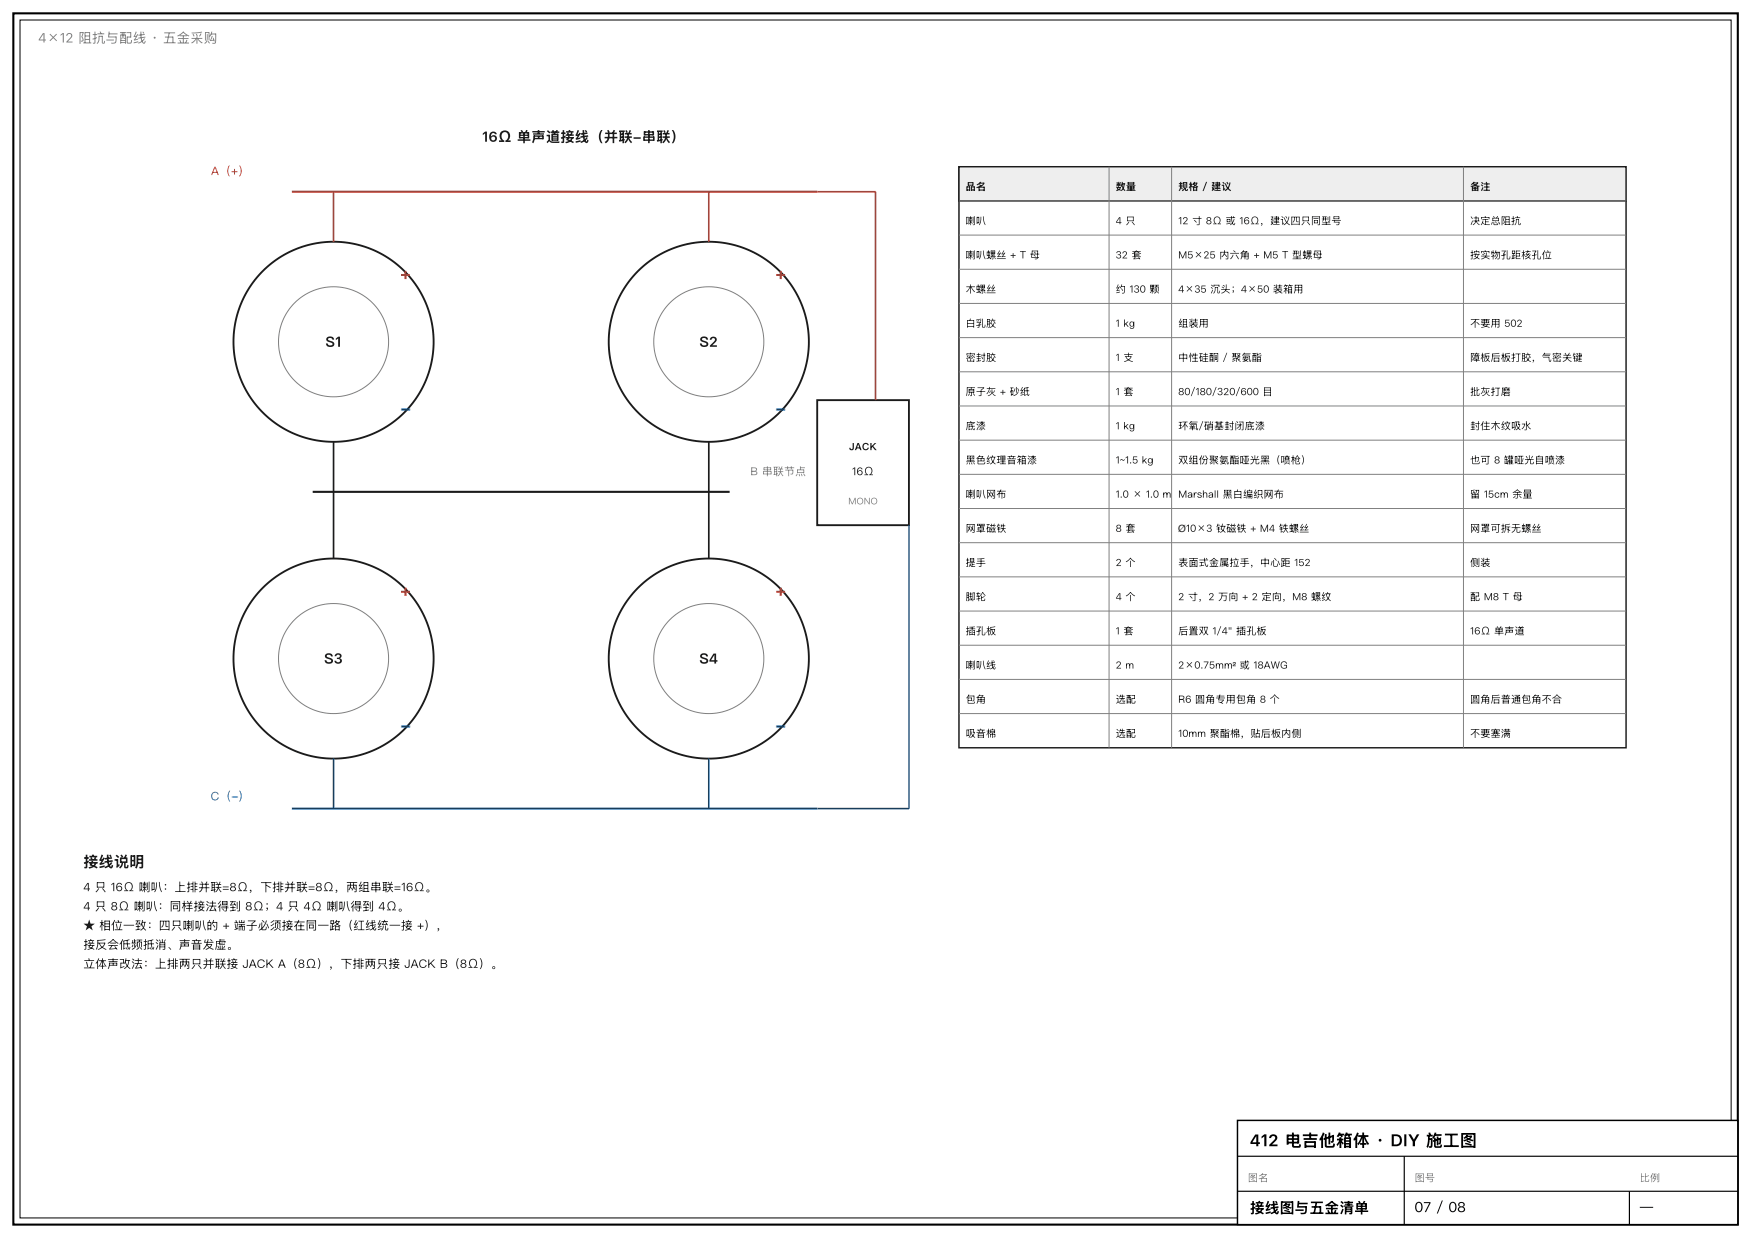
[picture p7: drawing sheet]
<svg xmlns="http://www.w3.org/2000/svg" width="420mm" height="297mm" viewBox="0 0 420 297" stroke-linecap="round" stroke-linejoin="round" font-family="sans-serif">
<defs><g id="words">
<g font-size="4" fill="#c0392b">
<text x="96" y="67.1">+</text>
<text x="186" y="67.1">+</text>
<text x="96" y="143.1">+</text>
<text x="186" y="143.1">+</text>
</g>
<g font-size="4" fill="#0b5fa5">
<text x="96.1" y="99.3">−</text>
<text x="186.1" y="99.3">−</text>
<text x="96.1" y="175.3">−</text>
<text x="186.1" y="175.3">−</text>
</g>
<text font-size="4" x="299.8" y="275">412 电吉他箱体 · DIY 施工图</text>
<text font-size="3.6" fill="#1b1b1b" x="20" y="208">接线说明</text>
<text font-size="3.5" x="299.8" y="291">接线图与五金清单</text>
<g font-size="3.4" fill="#1b1b1b">
<text x="115.6" y="34">16Ω 单声道接线（并联-串联）</text>
<text x="78.1" y="83.2">S1</text>
<text x="167.8" y="83.2">S2</text>
<text x="77.7" y="159.2">S3</text>
<text x="167.7" y="159.2">S4</text>
</g>
<text font-size="3.4" x="339.3" y="290.8">07 / 08</text>
<text font-size="3.2" fill="#808080" x="9.2" y="10.2">4×12 阻抗与配线 · 五金采购</text>
<text font-size="3.2" x="393.3" y="290.8">—</text>
<text font-size="2.8" fill="#c0392b" x="50.6" y="42">A（+）</text>
<text font-size="2.8" fill="#0b5fa5" x="50.5" y="192">C（−）</text>
<g font-size="2.8" fill="#1b1b1b">
<text x="20" y="213.8">4 只 16Ω 喇叭：上排并联=8Ω，下排并联=8Ω，两组串联=16Ω。</text>
<text x="20" y="218.4">4 只 8Ω 喇叭：同样接法得到 8Ω；4 只 4Ω 喇叭得到 4Ω。</text>
<text x="20" y="223">★ 相位一致：四只喇叭的 + 端子必须接在同一路（红线统一接 +），</text>
<text x="20" y="227.6">接反会低频抵消、声音发虚。</text>
<text x="20" y="232.2">立体声改法：上排两只并联接 JACK A（8Ω），下排两只接 JACK B（8Ω）。</text>
</g>
<text font-size="2.6" fill="#808080" x="180" y="114">B 串联节点</text>
<text font-size="2.6" fill="#1b1b1b" x="204.3" y="114">16Ω</text>
<g font-size="2.4" fill="#1b1b1b">
<text x="231.6" y="45.6">品名</text>
<text x="267.6" y="45.6">数量</text>
<text x="282.6" y="45.6">规格 / 建议</text>
<text x="352.6" y="45.6">备注</text>
<text x="231.6" y="53.8">喇叭</text>
<text x="267.6" y="53.8">4 只</text>
<text x="282.6" y="53.8">12 寸 8Ω 或 16Ω，建议四只同型号</text>
<text x="352.6" y="53.8">决定总阻抗</text>
<text x="231.6" y="62">喇叭螺丝 + T 母</text>
<text x="267.6" y="62">32 套</text>
<text x="282.6" y="62">M5×25 内六角 + M5 T 型螺母</text>
<text x="352.6" y="62">按实物孔距核孔位</text>
<text x="231.6" y="70.2">木螺丝</text>
<text x="267.6" y="70.2">约 130 颗</text>
<text x="282.6" y="70.2">4×35 沉头；4×50 装箱用</text>
<text x="231.6" y="78.4">白 乳胶</text>
<text x="267.6" y="78.4">1 kg</text>
<text x="282.6" y="78.4">组装用</text>
<text x="352.6" y="78.4">不要用 502</text>
<text x="231.6" y="86.6">密封胶</text>
<text x="267.6" y="86.6">1 支</text>
<text x="282.6" y="86.6">中性硅酮 / 聚氨酯</text>
<text x="352.6" y="86.6">障板后板打胶，气密关键</text>
<text x="231.6" y="94.8">原子灰 + 砂纸</text>
<text x="267.6" y="94.8">1 套</text>
<text x="282.6" y="94.8">80/180/320/600 目</text>
<text x="352.6" y="94.8">批灰打磨</text>
<text x="203.6" y="108">JACK</text>
<text x="231.6" y="103">底漆</text>
<text x="267.6" y="103">1 kg</text>
<text x="282.6" y="103">环氧/硝基封闭底漆</text>
<text x="352.6" y="103">封住木纹吸水</text>
<text x="231.6" y="111.2">黑色纹理音箱漆</text>
<text x="267.6" y="111.2">1~1.5 kg</text>
<text x="282.6" y="111.2">双组份聚氨酯哑光黑（喷枪）</text>
<text x="352.6" y="111.2">也可 8 罐哑光自 喷漆</text>
<text x="231.6" y="119.4">喇叭网 布</text>
<text x="267.6" y="119.4">1.0 × 1.0 m</text>
<text x="282.6" y="119.4">Marshall 黑白 编织网 布</text>
<text x="352.6" y="119.4">留 15cm 余量</text>
<text x="231.6" y="127.6">网 罩磁铁</text>
<text x="267.6" y="127.6">8 套</text>
<text x="282.6" y="127.6">Ø10×3 钕磁铁 + M4 铁螺丝</text>
<text x="352.6" y="127.6">网 罩可拆无螺丝</text>
<text x="231.6" y="135.8">提手</text>
<text x="267.6" y="135.8">2 个</text>
<text x="282.6" y="135.8">表面式金属拉手，中心距 152</text>
<text x="352.6" y="135.8">侧装</text>
<text x="231.6" y="144">脚轮</text>
<text x="267.6" y="144">4 个</text>
<text x="282.6" y="144">2 寸，2 万向 + 2 定向，M8 螺纹</text>
<text x="352.6" y="144">配 M8 T 母</text>
<text x="231.6" y="152.2">插孔板</text>
<text x="267.6" y="152.2">1 套</text>
<text x="282.6" y="152.2">后置双 1/4&quot; 插孔板</text>
<text x="352.6" y="152.2">16Ω 单声道</text>
<text x="231.6" y="160.4">喇叭线</text>
<text x="267.6" y="160.4">2 m</text>
<text x="282.6" y="160.4">2×0.75mm² 或 18AWG</text>
<text x="231.6" y="168.6">包角</text>
<text x="267.6" y="168.6">选配</text>
<text x="282.6" y="168.6">R6 圆角 专用 包角 8 个</text>
<text x="352.6" y="168.6">圆角 后普通包角 不合</text>
<text x="231.6" y="176.8">吸音棉</text>
<text x="267.6" y="176.8">选配</text>
<text x="282.6" y="176.8">10mm 聚酯棉，贴后板内侧</text>
<text x="352.6" y="176.8">不要塞满</text>
</g>
<g font-size="2.4" fill="#808080">
<text x="299.3" y="283.4">图名</text>
<text x="339.3" y="283.4">图号</text>
<text x="393.3" y="283.4">比 例</text>
</g>
<text font-size="2.2" fill="#808080" x="203.4" y="121">MONO</text>
</g></defs>
<path d="M3.2 3.2h413.6v290.6h-413.6z" fill="none" stroke="#000" stroke-width=".5"/>
<path d="M4.8 4.8h410.4v287.4h-410.4z" fill="none" stroke="#000" stroke-width=".24"/>
<path d="M296.8 268.8h120v25h-120z" fill="#fff"/>
<path d="M296.8 268.8h120v25h-120z" fill="none" stroke="#000" stroke-width=".35"/>
<path d="M296.8 277.4h120M336.8 277.4v16.4M296.8 285.8h120M390.8 285.8v8" fill="none" stroke="#000" stroke-width=".28"/>
<g fill="none" stroke="#1b1b1b" stroke-width=".45">
<circle cx="80" cy="82" r="24"/>
<circle cx="170" cy="82" r="24"/>
<circle cx="80" cy="158" r="24"/>
<circle cx="170" cy="158" r="24"/>
</g>
<g fill="none" stroke="#808080" stroke-width=".24">
<circle cx="80" cy="82" r="13.2"/>
<circle cx="170" cy="82" r="13.2"/>
<circle cx="80" cy="158" r="13.2"/>
<circle cx="170" cy="158" r="13.2"/>
</g>
<path d="M70 46h126" fill="none" stroke="#c0392b" stroke-width=".5"/>
<path d="M75 118h100" fill="none" stroke="#1b1b1b" stroke-width=".5"/>
<path d="M70 194h126" fill="none" stroke="#0b5fa5" stroke-width=".5"/>
<path d="M80 46v12M170 46v12" fill="none" stroke="#c0392b" stroke-width=".4"/>
<path d="M80 106v28M170 106v28" fill="none" stroke="#1b1b1b" stroke-width=".4"/>
<path d="M80 182v12M170 182v12" fill="none" stroke="#0b5fa5" stroke-width=".4"/>
<path d="M196 96h22v30h-22z" fill="#fff"/>
<path d="M196 96h22v30h-22z" fill="none" stroke="#1b1b1b" stroke-width=".45"/>
<path d="M196 46h14v50" fill="none" stroke="#c0392b" stroke-width=".4"/>
<path d="M218 126v68h-22" fill="none" stroke="#0b5fa5" stroke-width=".4"/>
<path d="M230 40h160v139.4h-160z" fill="#fff"/>
<path d="M230 40h160v139.4h-160z" fill="none" stroke="#1b1b1b" stroke-width=".35"/>
<path d="M230 40h160v8.2h-160z" fill="#eee"/>
<path d="M230 40h160v8.2h-160z" fill="none" stroke="#1b1b1b" stroke-width=".35"/>
<g fill="none" stroke="#808080" stroke-width=".24">
<path d="M230 48.2h160M230 56.4h160M266 40v139.4M281 40v139.4M351 40v139.4M230 64.6h160M230 72.8h160M230 81h160M230 89.2h160M230 97.4h160M230 105.6h160M230 113.8h160"/>
<path d="M230 122h160M230 130.2h160M230 138.4h160M230 146.6h160M230 154.8h160M230 163h160M230 171.2h160"/>
</g>
<use href="#words"/>
</svg>
